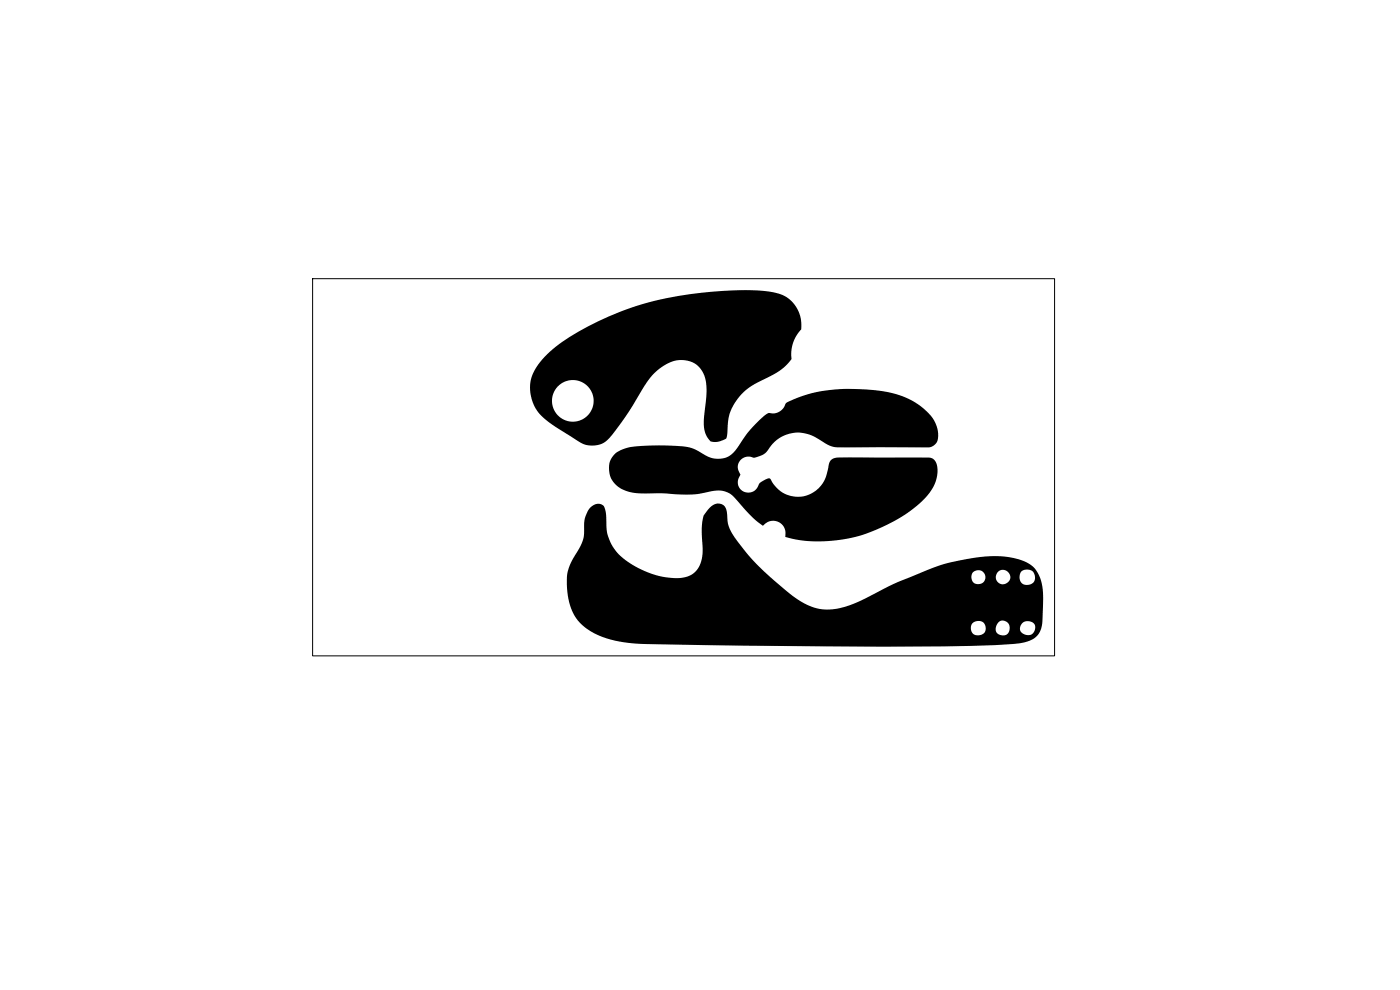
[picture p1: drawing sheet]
<svg xmlns="http://www.w3.org/2000/svg" width="297mm" height="210mm" viewBox="0 0 297 210" stroke-linecap="round" stroke-linejoin="round" font-family="sans-serif">
<path d="M116.1 75.1a36.9 36.9 0 0 1 10.7-6.9 71.7 71.7 0 0 1 32.1-6.6 16.1 16.1 0 0 1 8 1.5 7.2 7.2 0 0 1 3.1 6.8 7.6 7.6 0 0 0-2.1 6.3 10.8 10.8 0 0 1-3.9 3.3l-3.3 1.7a11.2 11.2 0 0 0-6.4 10.8l-.2 1-1.2 .5a2.81 2.81 0 0 1-2.3 0l-.5-.7a5.9 5.9 0 0 1-.8-3.8l.4-3.8a9.3 9.3 0 0 0-.9-6.8 5.7 5.7 0 0 0-8.1-.7l-1.9 1.5-1.3 1.5-4.2 6.7-2.7 3.9a6.4 6.4 0 0 1-3.7 3.1l-1.8 .1-1.6-.4-7.3-4.7a8.5 8.5 0 0 1-3.3-4.4h4.2v.5a4.4 4.4 0 0 0 6.9 3.2 4.4 4.4 0 0 0-.4-7.6 4.4 4.4 0 0 0-6.5 3.9h-4.2a8.3 8.3 0 0 1 2.2-8.8zM130.5 96.2a7.2 7.2 0 0 1 3.7-1.4 44.4 44.4 0 0 1 12.4 .2l2.4 1.2a5.1 5.1 0 0 0 8-2 18 18 0 0 1 6-6.6h.1a3.1 3.1 0 0 0 3.7-2.1 28.4 28.4 0 0 1 15.7-2.9 22.3 22.3 0 0 1 11.9 2.9 8.9 8.9 0 0 1 4.6 6.2 2.54 2.54 0 0 1-1.2 3l-.8 .2h-19.6l-1.6-.5-2.1-1.2a7.5 7.5 0 0 0-11 2.6 3.5 3.5 0 0 1-4 1.1 2.22 2.22 0 0 0-1.9 3.2l.3 .6-.3 .5a2.28 2.28 0 0 0 1.4 3.2 2.28 2.28 0 0 0 2.9-1.8l1.9-1.1h.3l.3 .4a6.3 6.3 0 0 0 6.3 3.4 6.3 6.3 0 0 0 5.5-4.7l.2-1a2.45 2.45 0 0 1 1.1-2.3l1.2-.3 19.3 .1a2.27 2.27 0 0 1 1.7 2.7 9.1 9.1 0 0 1-3.8 6.9 32.3 32.3 0 0 1-26 7.8l-2.5-.6v-.6a2.66 2.66 0 0 0-1.7-2.7 2.66 2.66 0 0 0-3 .9 27.4 27.4 0 0 1-6-5.9 5.1 5.1 0 0 0-5.7-1.2 27 27 0 0 1-9.7 .2l-4.4 .1a6.8 6.8 0 0 1-6.3-2.9 4.5 4.5 0 0 1 .7-5.6zM125.3 107.6a1.79 1.79 0 0 1 3 .1 17.9 17.9 0 0 1 .4 4.9 10.6 10.6 0 0 0 6.1 7.6 15.6 15.6 0 0 0 10.9 2.1 4.9 4.9 0 0 0 3.3-4.8l-.1-5.8a4.9 4.9 0 0 1 1.6-3.9 2.04 2.04 0 0 1 2.4-.9 2.04 2.04 0 0 1 1.4 2.3 8.1 8.1 0 0 0 2.3 5.8 56.6 56.6 0 0 0 14.1 13 10.9 10.9 0 0 0 9.6 .4l2.1-.9a84.3 84.3 0 0 1 10.6-5h13.1l.4 1a1.53 1.53 0 0 0 1.6 .3 1.53 1.53 0 0 0 .9-1.4l2.3 .1a1.55 1.55 0 0 0 1.5 1.5 1.55 1.55 0 0 0 1.5-1.6h2v.1a1.68 1.68 0 0 0 2 1.6 1.68 1.68 0 0 0 1.2-2.3 1.68 1.68 0 0 0-2.3-.9 1.37 1.37 0 0 0-.9 1.5h-2a1.55 1.55 0 0 0-1.5-1.5 1.55 1.55 0 0 0-1.5 1.5h-2.3l-.1-.6-.3-.4a1.47 1.47 0 0 0-1.6-.3 1.47 1.47 0 0 0-.9 1.4h-13.1l1.1-.5a42.9 42.9 0 0 1 18.3-4 10.5 10.5 0 0 1 7.1 2.5 9.1 9.1 0 0 1 1.8 6.6l-.1 4.3a4.5 4.5 0 0 1-4 4.9 60.1 60.1 0 0 1-11.1 .7 1829.3 1829.3 0 0 1-71.8-.5 19.3 19.3 0 0 1-9.9-3.2h81.6l.1 .6 .3 .5a1.66 1.66 0 0 0 2.7-.9h2.1a1.49 1.49 0 0 0 1.6 1.3 1.49 1.49 0 0 0 1.4-1.4l2.2 .1a1.63 1.63 0 0 0 2.2 1.2 1.63 1.63 0 0 0 .7-2.5 1.7 1.7 0 0 0-1.9-.4 1.7 1.7 0 0 0-1 1.6h-2.2v-.1a1.49 1.49 0 0 0-1.5-1.7 1.49 1.49 0 0 0-1.5 1.7v.2l-2.1-.1a1.58 1.58 0 0 0-1.5-1.7 1.58 1.58 0 0 0-1.6 1.6h-81.6l-.3-.3a10.9 10.9 0 0 1-3.8-8.6 10.6 10.6 0 0 1 2.3-7.6 7.3 7.3 0 0 0 1.3-4.1v-1.3a5.8 5.8 0 0 1 1.4-3.8z" fill="#000"/>
<path d="M66.3 59.1h157.4v80h-157.4z" fill="none" stroke="#000" stroke-width=".21"/>
</svg>
